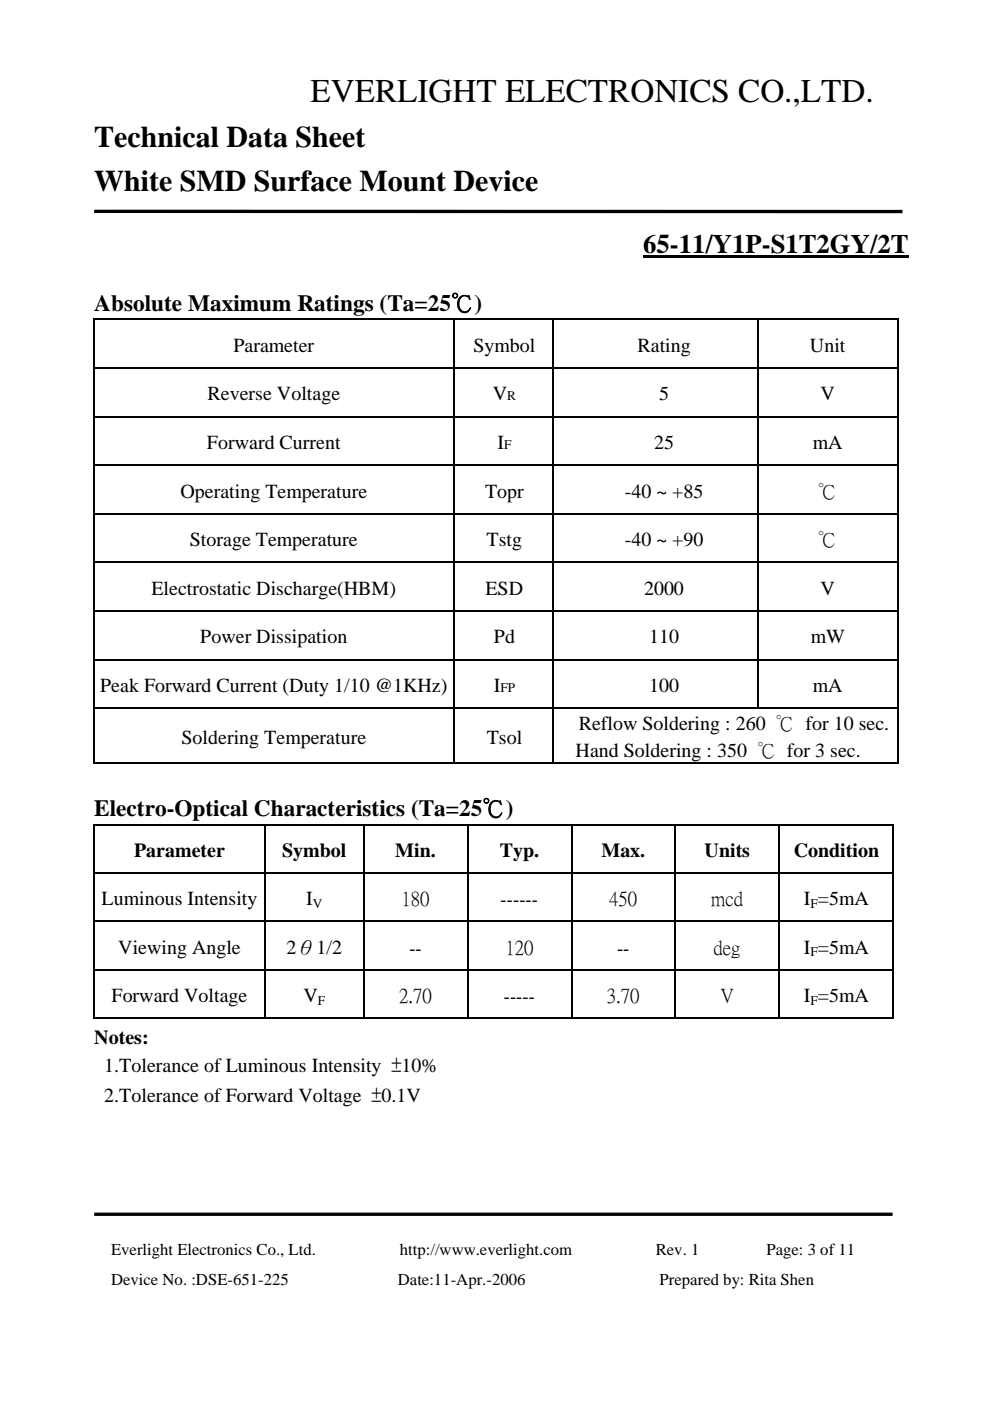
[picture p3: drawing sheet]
<svg xmlns="http://www.w3.org/2000/svg" width="210mm" height="297mm" viewBox="0 0 210 297" stroke-linecap="round" stroke-linejoin="round" font-family="sans-serif">
<defs><g id="words">
<text font-size="7" x="65.9" y="21.6">EVERLIGHT ELECTRONICS CO.,LTD.</text>
<g font-size="6.3">
<text x="20" y="31.2">Technical Data Sheet</text>
<text x="20" y="40.6">White SMD Surface Mount Device</text>
</g>
<text font-size="5.7" x="136.4" y="53.6">65-11/Y1P-S1T2GY/2T</text>
<g font-size="4.9">
<text x="20" y="65.9">Absolute Maximum Ratings (Ta=25℃)</text>
<text x="20" y="173">Electro-Optical Characteristics (Ta=25℃)</text>
</g>
<g font-size="4.2">
<text x="49.5" y="74.6">Parameter</text>
<text x="100.4" y="74.6">Symbol</text>
<text x="135.2" y="74.6">Rating</text>
<text x="171.8" y="74.6">Unit</text>
<text x="44" y="84.9">Reverse Voltage</text>
<text x="104.5" y="84.9">V</text>
<text x="139.8" y="84.9">5</text>
<text x="174" y="84.9">V</text>
<text x="43.9" y="95.2">Forward Current</text>
<text x="105.5" y="95.2">I</text>
<text x="138.7" y="95.2">25</text>
<text x="172.4" y="95.2">mA</text>
<text x="38.3" y="105.5">Operating Temperature</text>
<text x="102.9" y="105.5">Topr</text>
<text x="132.5" y="105.5">-40 ~ +85</text>
<text x="173.4" y="105.5">℃</text>
<text x="40.3" y="115.8">Storage Temperature</text>
<text x="103.2" y="115.8">Tstg</text>
<text x="132.5" y="115.8">-40 ~ +90</text>
<text x="173.4" y="115.8">℃</text>
<text x="32.1" y="126.1">Electrostatic Discharge(HBM)</text>
<text x="103" y="126.1">ESD</text>
<text x="136.6" y="126.1">2000</text>
<text x="174" y="126.1">V</text>
<text x="42.5" y="136.4">Power Dissipation</text>
<text x="104.8" y="136.4">Pd</text>
<text x="137.7" y="136.4">110</text>
<text x="172" y="136.4">mW</text>
<text x="21.3" y="146.7">Peak Forward Current (Duty 1/10 @1KHz)</text>
<text x="104.7" y="146.7">I</text>
<text x="137.7" y="146.7">100</text>
<text x="172.4" y="146.7">mA</text>
<text x="122.7" y="154.9">Reflow Soldering : 260 ℃ for 10 sec.</text>
<text x="38.5" y="157.7">Soldering Temperature</text>
<text x="103.2" y="157.7">Tsol</text>
<text x="122.1" y="160.5">Hand Soldering : 350 ℃ for 3 sec.</text>
<text x="28.4" y="181.7">Parameter</text>
<text x="59.8" y="181.7">Symbol</text>
<text x="83.8" y="181.7">Min.</text>
<text x="106" y="181.7">Typ.</text>
<text x="127.6" y="181.7">Max.</text>
<text x="149.4" y="181.7">Units</text>
<text x="168.3" y="181.7">Condition</text>
<text x="21.5" y="191.9">Luminous Intensity</text>
<text x="64.9" y="191.9">I</text>
<text x="85.2" y="191.9">180</text>
<text x="106.2" y="191.9">------</text>
<text x="129.2" y="191.9">450</text>
<text x="150.8" y="191.9">mcd</text>
<text x="170.5" y="191.9">I =5mA</text>
<text x="25.1" y="202.2">Viewing Angle</text>
<text x="60.8" y="202.2">2θ1/2</text>
<text x="86.8" y="202.2">--</text>
<text x="107.2" y="202.2">120</text>
<text x="130.9" y="202.2">--</text>
<text x="151.3" y="202.2">deg</text>
<text x="170.5" y="202.2">I =5mA</text>
<text x="23.7" y="212.4">Forward Voltage</text>
<text x="64.3" y="212.4">V</text>
<text x="84.7" y="212.4">2.70</text>
<text x="106.8" y="212.4">-----</text>
<text x="128.7" y="212.4">3.70</text>
<text x="152.8" y="212.4">V</text>
<text x="170.5" y="212.4">I =5mA</text>
<text x="20" y="221.4">Notes:</text>
<text x="22.1" y="227.2">1.Tolerance of Luminous Intensity ±10%</text>
<text x="22.1" y="233.6">2.Tolerance of Forward Voltage ±0.1V</text>
</g>
<g font-size="3.5">
<text x="23.6" y="266">Everlight Electronics Co., Ltd.</text>
<text x="84.8" y="266">http://www.everlight.com</text>
<text x="139.1" y="266">Rev. 1</text>
<text x="162.6" y="266">Page: 3 of 11</text>
<text x="23.6" y="272.4">Device No. :DSE-651-225</text>
<text x="84.4" y="272.4">Date:11-Apr.-2006</text>
<text x="139.9" y="272.4">Prepared by: Rita Shen</text>
</g>
<g font-size="2.8">
<text x="107.6" y="84.9">R</text>
<text x="106.9" y="95.2">F</text>
<text x="106.2" y="146.7">FP</text>
<text x="66.4" y="192.4">V</text>
<text x="171.9" y="192.4">F</text>
<text x="171.9" y="202.7">F</text>
<text x="67.4" y="213">F</text>
<text x="171.9" y="213">F</text>
</g>
</g></defs>
<g fill="#000">
<path d="M136.4 54.2h56.3v.5h-56.3zM19.9 67.6h.2v.3h-.2zM19.9 77.9h.2v.3h-.2zM96.1 67.6h.2v.3h-.2zM96.1 77.9h.2v.3h-.2zM117.2 67.6h.3v.3h-.3zM117.2 77.9h.3v.3h-.3zM160.6 67.6h.3v.3h-.3zM160.6 77.9h.3v.3h-.3zM190.3 67.6h.2v.3h-.2zM190.3 67.6h.2v.2h-.2zM190.3 77.9h.2v.3h-.2z"/>
<path d="M19.9 88.2h.2v.3h-.2zM19.9 98.5h.2v.3h-.2zM96.1 88.2h.2v.3h-.2zM96.1 98.5h.2v.3h-.2zM117.2 88.2h.3v.3h-.3zM117.2 98.5h.3v.3h-.3zM160.6 88.2h.3v.3h-.3zM160.6 98.5h.3v.3h-.3zM190.3 88.2h.2v.3h-.2zM190.3 98.5h.2v.3h-.2zM19.9 108.8h.2v.3h-.2zM19.9 119.1h.2v.3h-.2z"/>
<path d="M96.1 108.8h.2v.3h-.2zM96.1 119.1h.2v.3h-.2zM117.2 108.8h.3v.3h-.3zM117.2 119.1h.3v.3h-.3zM160.6 108.8h.3v.3h-.3zM160.6 119.1h.3v.3h-.3zM190.3 108.8h.2v.3h-.2zM190.3 119.1h.2v.3h-.2zM19.9 129.4h.2v.3h-.2zM96.1 129.4h.2v.3h-.2zM117.2 129.4h.3v.3h-.3zM160.6 129.4h.3v.3h-.3z"/>
<path d="M190.3 129.4h.2v.3h-.2zM19.9 139.7h.2v.3h-.2zM19.9 150.1h.2v.2h-.2zM96.1 139.7h.2v.3h-.2zM96.1 150.1h.2v.2h-.2zM117.2 139.7h.3v.3h-.3zM117.2 150.1h.3v.2h-.3zM160.6 139.7h.3v.3h-.3zM190.3 139.7h.2v.3h-.2zM190.3 150.1h.2v.2h-.2zM19.9 174.7h.2v.3h-.2zM56 174.7h.3v.3h-.3z"/>
<path d="M77 174.7h.3v.3h-.3zM99.1 174.7h.2v.3h-.2zM121.1 174.7h.2v.3h-.2zM143.1 174.7h.3v.3h-.3zM165.1 174.7h.3v.3h-.3zM189.4 174.7h.2v.3h-.2zM189.4 174.7h.2v.2h-.2zM190.3 161.6h.2v.3h-.2zM19.9 185h.2v.2h-.2zM19.9 195.2h.2v.3h-.2zM56 185h.3v.2h-.3zM56 195.2h.3v.3h-.3z"/>
<path d="M77 185h.3v.2h-.3zM77 195.2h.3v.3h-.3zM99.1 185h.2v.2h-.2zM99.1 195.2h.2v.3h-.2zM121.1 185h.2v.2h-.2zM121.1 195.2h.2v.3h-.2zM143.1 185h.3v.2h-.3zM143.1 195.2h.3v.3h-.3zM165.1 185h.3v.2h-.3zM165.1 195.2h.3v.3h-.3zM189.4 185h.2v.2h-.2zM189.4 195.2h.2v.3h-.2z"/>
<path d="M19.9 205.5h.2v.3h-.2zM56 205.5h.3v.3h-.3zM77 205.5h.3v.3h-.3zM99.1 205.5h.2v.3h-.2zM121.1 205.5h.2v.3h-.2zM143.1 205.5h.3v.3h-.3zM165.1 205.5h.3v.3h-.3zM189.4 205.5h.2v.3h-.2zM189.4 215.8h.2v.2h-.2z"/>
</g>
<path d="M20 44.8l171.4 .1M20 257.5h169.3" fill="none" stroke="#000" stroke-width=".71" stroke-linecap="butt"/>
<g fill="none" stroke="#000" stroke-width=".25">
<path d="M19.9 67.7h76.2M20 67.9v10M20 78.2v10M20.1 78h76M96.2 67.9v10M96.2 78.2v10M96.3 67.7h20.9M96.3 78h20.9M117.4 67.9v10M117.4 78.2v10M117.5 67.7h43.1M117.5 78h43.1"/>
<path d="M160.8 67.9v10M160.8 78.2v10M160.9 67.7h29.4M160.9 78h29.4M190.4 67.9v10M190.4 78.2v10M20 88.5v10M20 98.8v10M20.1 88.3h76M20.1 98.6h76M96.2 88.5v10M96.2 98.8v10"/>
<path d="M96.3 88.3h20.9M96.3 98.6h20.9M117.4 88.5v10M117.4 98.8v10M117.5 88.3h43.1M117.5 98.6h43.1M160.8 88.5v10M160.8 98.8v10M160.9 88.3h29.4M160.9 98.6h29.4M190.4 88.5v10M190.4 98.8v10"/>
<path d="M20 109.1v10M20 119.4v10M20.1 108.9h76M20.1 119.3h76M96.2 109.1v10M96.2 119.4v10M96.3 108.9h20.9M96.3 119.3h20.9M117.4 109.1v10M117.4 119.4v10M117.5 108.9h43.1M117.5 119.3h43.1"/>
<path d="M160.8 109.1v10M160.8 119.4v10M160.9 108.9h29.4M160.9 119.3h29.4M190.4 109.1v10M190.4 119.4v10M20 129.7v10M20.1 129.6h76M20.1 139.9h76M96.2 129.7v10M96.3 129.6h20.9M96.3 139.9h20.9"/>
<path d="M117.4 129.7v10M117.5 129.6h43.1M117.5 139.9h43.1M160.8 129.7v10M160.9 129.6h29.4M160.9 139.9h29.4M190.4 129.7v10M20 140v10.1M20 150.3v11.6M20.1 150.2h76M96.2 140v10.1M96.2 150.3v11.6"/>
<path d="M96.3 150.2h20.9M117.4 140v10.1M117.4 150.3v11.6M117.5 150.2h72.8M160.8 140v10.1M190.4 140v10.1M190.4 150.3v11.6M19.9 161.8h76.2M19.9 174.8h36.1M20 175v10M56.2 175v10M56.3 174.8h20.7"/>
<path d="M77.2 175v10M77.3 174.8h21.8M96.3 161.8h20.9M99.2 175v10M99.3 174.8h21.8M117.5 161.8h72.8M121.2 175v10M121.3 174.8h21.8M143.3 175v10M143.4 174.8h21.7M165.3 175v10M165.4 174.8h24"/>
<path d="M189.5 175v10M20 185.2v10M20 195.5v10M20.1 185.1h35.9M20.1 195.3h35.9M56.2 185.2v10M56.2 195.5v10M56.3 185.1h20.7M56.3 195.3h20.7M77.2 185.2v10M77.2 195.5v10M77.3 185.1h21.8"/>
<path d="M77.3 195.3h21.8M99.2 185.2v10M99.2 195.5v10M99.3 185.1h21.8M99.3 195.3h21.8M121.2 185.2v10M121.2 195.5v10M121.3 185.1h21.8M121.3 195.3h21.8M143.3 185.2v10M143.3 195.5v10M143.4 185.1h21.7"/>
<path d="M143.4 195.3h21.7M165.3 185.2v10M165.3 195.5v10M165.4 185.1h24M165.4 195.3h24M189.5 185.2v10M189.5 195.5v10M19.9 215.9h36.1M20 205.8v10.2M20.1 205.6h35.9M56.2 205.8v10.2M56.3 205.6h20.7"/>
<path d="M56.3 215.9h20.7M77.2 205.8v10.2M77.3 205.6h21.8M77.3 215.9h21.8M99.2 205.8v10.2M99.3 205.6h21.8M99.3 215.9h21.8M121.2 205.8v10.2M121.3 205.6h21.8M121.3 215.9h21.8M143.3 205.8v10.2M143.4 205.6h21.7"/>
<path d="M143.4 215.9h21.7M165.3 205.8v10.2M165.4 205.6h24M165.4 215.9h24M189.5 205.8v10.2"/>
</g>
<use href="#words"/>
</svg>
